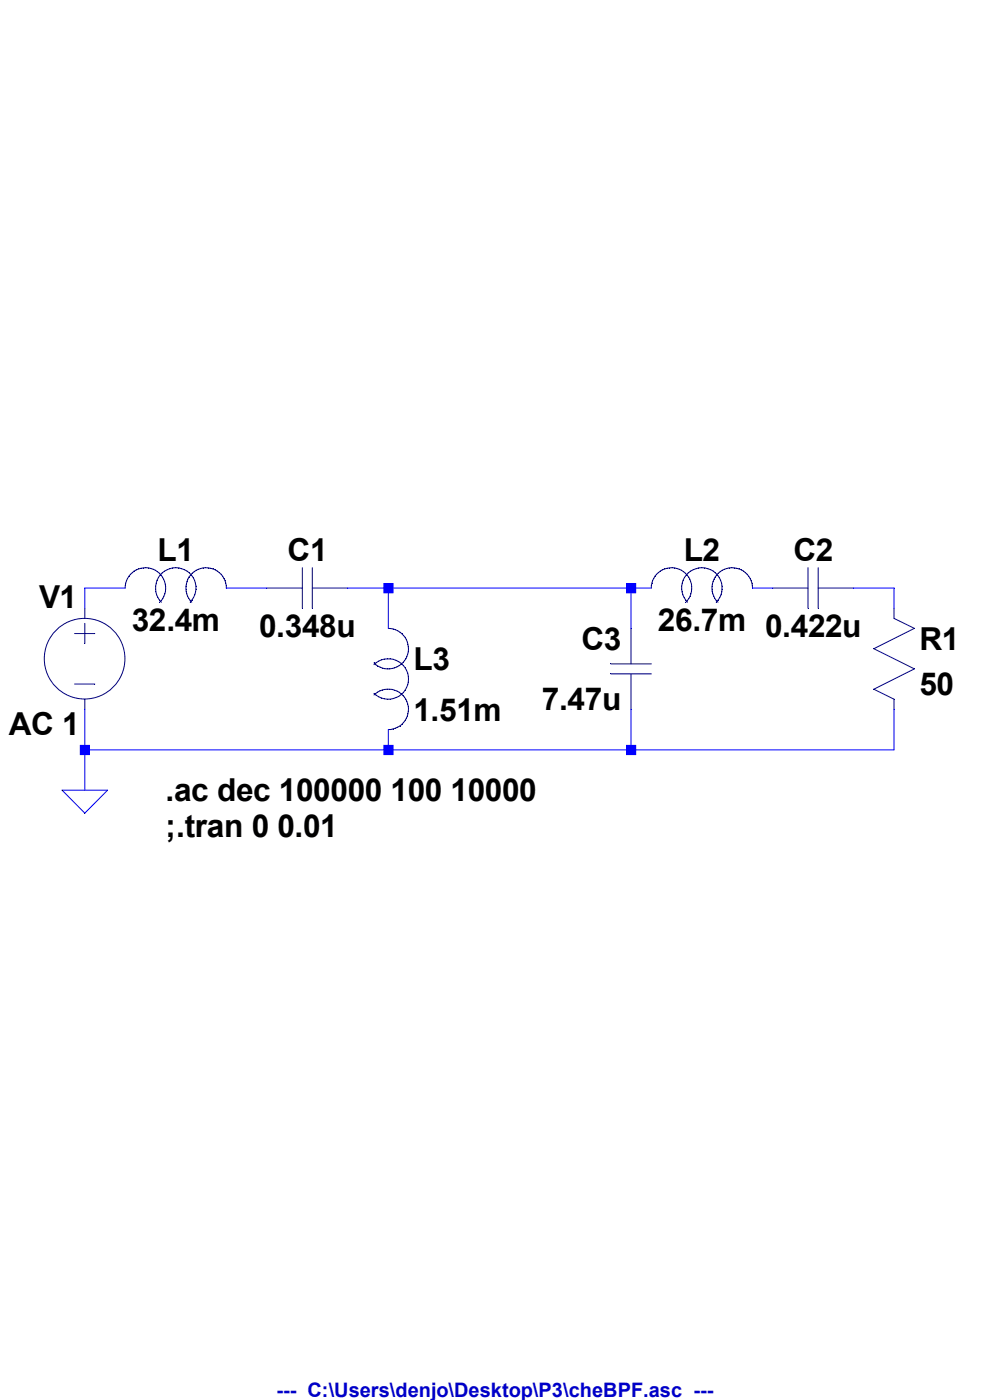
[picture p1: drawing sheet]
<svg xmlns="http://www.w3.org/2000/svg" width="210mm" height="297mm" viewBox="0 0 210 297" stroke-linecap="round" stroke-linejoin="round" font-family="sans-serif">
<defs><g id="words">
<g font-size="6.7">
<text x="33.4" y="119">L1</text>
<text x="61" y="119">C1</text>
<text x="145" y="119">L2</text>
<text x="168.3" y="119">C2</text>
<text x="8.3" y="129">V1</text>
<text x="28" y="133.8">32.4m</text>
<text x="55" y="135.1">0.348u</text>
<text x="123.4" y="137.8">C3</text>
<text x="139.6" y="133.8">26.7m 0.422u</text>
<text x="195" y="137.8">R1</text>
<text x="87.7" y="142.1">L3</text>
<text x="195" y="147.5">50</text>
<text x="1.9" y="155.8">AC 1</text>
<text x="87.7" y="152.9">1.51m</text>
<text x="115" y="150.7">7.47u</text>
<text x="35.1" y="170">.ac dec 100000 100 10000</text>
<text x="35.1" y="177.5">;.tran 0 0.01</text>
</g>
<text font-size="4.2" fill="#0000c8" x="58.7" y="296.3">--- C:\Users\denjo\Desktop\P3\cheBPF.asc ---</text>
</g></defs>
<path d="M189.7 148.3v2.2" fill="none" stroke="#00007f" stroke-width=".21"/>
<path d="M185.4 146.2l4.3 2.1" fill="none" stroke="#00007f" stroke-width=".21"/>
<path d="M194 141.9l-8.6 4.3" fill="none" stroke="#00007f" stroke-width=".21"/>
<path d="M185.4 137.6l8.6 4.3" fill="none" stroke="#00007f" stroke-width=".21"/>
<path d="M194 133.3l-8.6 4.3" fill="none" stroke="#00007f" stroke-width=".21"/>
<path d="M189.7 129v2.2" fill="none" stroke="#00007f" stroke-width=".21"/>
<path d="M189.7 131.2l4.3 2.1" fill="none" stroke="#00007f" stroke-width=".21"/>
<path d="M79.8 140.6l-.5 .4" fill="none" stroke="#00007f" stroke-width=".21"/>
<path d="M80.3 140.3l-.5 .3" fill="none" stroke="#00007f" stroke-width=".21"/>
<path d="M80.9 140l-.6 .3" fill="none" stroke="#00007f" stroke-width=".21"/>
<path d="M81.5 139.8l-.6 .2" fill="none" stroke="#00007f" stroke-width=".21"/>
<path d="M82.2 139.8h-.7" fill="none" stroke="#00007f" stroke-width=".21"/>
<path d="M82.2 139.8h.6" fill="none" stroke="#00007f" stroke-width=".21"/>
<path d="M82.8 139.8l.6 .1" fill="none" stroke="#00007f" stroke-width=".21"/>
<path d="M83.4 139.9l.6 .2" fill="none" stroke="#00007f" stroke-width=".21"/>
<path d="M84 140.1l.6 .3" fill="none" stroke="#00007f" stroke-width=".21"/>
<path d="M84.6 140.4l.5 .3" fill="none" stroke="#00007f" stroke-width=".21"/>
<path d="M85.1 140.7l.5 .5" fill="none" stroke="#00007f" stroke-width=".21"/>
<path d="M85.6 141.2l.3 .4" fill="none" stroke="#00007f" stroke-width=".21"/>
<path d="M85.9 141.6l.3 .6" fill="none" stroke="#00007f" stroke-width=".21"/>
<path d="M86.2 142.2l.3 .6" fill="none" stroke="#00007f" stroke-width=".21"/>
<path d="M86.5 142.8l.1 .6" fill="none" stroke="#00007f" stroke-width=".21"/>
<path d="M86.6 143.4l.1 .7" fill="none" stroke="#00007f" stroke-width=".21"/>
<path d="M86.7 144.1l-.1 .6" fill="none" stroke="#00007f" stroke-width=".21"/>
<path d="M86.6 144.7l-.1 .6" fill="none" stroke="#00007f" stroke-width=".21"/>
<path d="M86.5 145.3l-.3 .6" fill="none" stroke="#00007f" stroke-width=".21"/>
<path d="M86.2 145.9l-.3 .5" fill="none" stroke="#00007f" stroke-width=".21"/>
<path d="M85.9 146.4l-.3 .5" fill="none" stroke="#00007f" stroke-width=".21"/>
<path d="M85.6 146.9l-.5 .5" fill="none" stroke="#00007f" stroke-width=".21"/>
<path d="M85.1 147.4l-.5 .3" fill="none" stroke="#00007f" stroke-width=".21"/>
<path d="M84.6 147.7l-.6 .3" fill="none" stroke="#00007f" stroke-width=".21"/>
<path d="M84 148l-.6 .2" fill="none" stroke="#00007f" stroke-width=".21"/>
<path d="M83.4 148.2l-.6 .1" fill="none" stroke="#00007f" stroke-width=".21"/>
<path d="M82.2 148.3h.6" fill="none" stroke="#00007f" stroke-width=".21"/>
<path d="M81.5 148.3h.7" fill="none" stroke="#00007f" stroke-width=".21"/>
<path d="M80.9 148.1l.6 .2" fill="none" stroke="#00007f" stroke-width=".21"/>
<path d="M80.3 147.8l.6 .3" fill="none" stroke="#00007f" stroke-width=".21"/>
<path d="M79.8 147.5l.5 .3" fill="none" stroke="#00007f" stroke-width=".21"/>
<path d="M79.3 147.1l.5 .4" fill="none" stroke="#00007f" stroke-width=".21"/>
<path d="M79.7 147.1l-.4 .3" fill="none" stroke="#00007f" stroke-width=".21"/>
<path d="M80.1 146.8l-.4 .3" fill="none" stroke="#00007f" stroke-width=".21"/>
<path d="M80.6 146.6l-.5 .2" fill="none" stroke="#00007f" stroke-width=".21"/>
<path d="M81.1 146.4l-.5 .2" fill="none" stroke="#00007f" stroke-width=".21"/>
<path d="M81.6 146.3l-.5 .1" fill="none" stroke="#00007f" stroke-width=".21"/>
<path d="M82.2 146.2l-.6 .1" fill="none" stroke="#00007f" stroke-width=".21"/>
<path d="M82.2 146.2h.5" fill="none" stroke="#00007f" stroke-width=".21"/>
<path d="M82.7 146.2l.5 .1" fill="none" stroke="#00007f" stroke-width=".21"/>
<path d="M83.2 146.3l.5 .1" fill="none" stroke="#00007f" stroke-width=".21"/>
<path d="M83.7 146.4l.5 .2" fill="none" stroke="#00007f" stroke-width=".21"/>
<path d="M84.2 146.6l.5 .3" fill="none" stroke="#00007f" stroke-width=".21"/>
<path d="M84.7 146.9l.4 .3" fill="none" stroke="#00007f" stroke-width=".21"/>
<path d="M85.1 147.2l.4 .3" fill="none" stroke="#00007f" stroke-width=".21"/>
<path d="M85.5 147.5l.3 .4" fill="none" stroke="#00007f" stroke-width=".21"/>
<path d="M85.8 147.9l.3 .5" fill="none" stroke="#00007f" stroke-width=".21"/>
<path d="M86.1 148.4l.2 .4" fill="none" stroke="#00007f" stroke-width=".21"/>
<path d="M86.3 148.8l.2 .6" fill="none" stroke="#00007f" stroke-width=".21"/>
<path d="M86.5 149.4l.1 .5" fill="none" stroke="#00007f" stroke-width=".21"/>
<path d="M86.6 149.9l.1 .5" fill="none" stroke="#00007f" stroke-width=".21"/>
<path d="M86.7 150.4l-.1 .5" fill="none" stroke="#00007f" stroke-width=".21"/>
<path d="M86.6 150.9l-.1 .5" fill="none" stroke="#00007f" stroke-width=".21"/>
<path d="M86.5 151.4l-.1 .5" fill="none" stroke="#00007f" stroke-width=".21"/>
<path d="M86.4 151.9l-.2 .5" fill="none" stroke="#00007f" stroke-width=".21"/>
<path d="M86.2 152.4l-.3 .5" fill="none" stroke="#00007f" stroke-width=".21"/>
<path d="M85.9 152.9l-.3 .4" fill="none" stroke="#00007f" stroke-width=".21"/>
<path d="M85.6 153.3l-.3 .4" fill="none" stroke="#00007f" stroke-width=".21"/>
<path d="M85.3 153.7l-.5 .3" fill="none" stroke="#00007f" stroke-width=".21"/>
<path d="M84.8 154l-.4 .3" fill="none" stroke="#00007f" stroke-width=".21"/>
<path d="M84.4 154.3l-.5 .2" fill="none" stroke="#00007f" stroke-width=".21"/>
<path d="M83.9 154.5l-.5 .1" fill="none" stroke="#00007f" stroke-width=".21"/>
<path d="M83.4 154.6l-.5 .2" fill="none" stroke="#00007f" stroke-width=".21"/>
<path d="M82.4 154.8h.5" fill="none" stroke="#00007f" stroke-width=".21"/>
<path d="M82.4 133.3h.5" fill="none" stroke="#00007f" stroke-width=".21"/>
<path d="M82.9 133.3l.5 .1" fill="none" stroke="#00007f" stroke-width=".21"/>
<path d="M83.4 133.4l.5 .2" fill="none" stroke="#00007f" stroke-width=".21"/>
<path d="M83.9 133.6l.5 .2" fill="none" stroke="#00007f" stroke-width=".21"/>
<path d="M84.4 133.8l.4 .3" fill="none" stroke="#00007f" stroke-width=".21"/>
<path d="M84.8 134.1l.5 .4" fill="none" stroke="#00007f" stroke-width=".21"/>
<path d="M85.3 134.5l.3 .3" fill="none" stroke="#00007f" stroke-width=".21"/>
<path d="M85.6 134.8l.3 .4" fill="none" stroke="#00007f" stroke-width=".21"/>
<path d="M85.9 135.2l.3 .5" fill="none" stroke="#00007f" stroke-width=".21"/>
<path d="M86.2 135.7l.2 .5" fill="none" stroke="#00007f" stroke-width=".21"/>
<path d="M86.4 136.2l.1 .5" fill="none" stroke="#00007f" stroke-width=".21"/>
<path d="M86.5 136.7l.1 .5" fill="none" stroke="#00007f" stroke-width=".21"/>
<path d="M86.6 137.2l.1 .5" fill="none" stroke="#00007f" stroke-width=".21"/>
<path d="M86.7 137.7l-.1 .6" fill="none" stroke="#00007f" stroke-width=".21"/>
<path d="M86.6 138.3l-.1 .5" fill="none" stroke="#00007f" stroke-width=".21"/>
<path d="M86.5 138.8l-.2 .5" fill="none" stroke="#00007f" stroke-width=".21"/>
<path d="M86.3 139.3l-.2 .4" fill="none" stroke="#00007f" stroke-width=".21"/>
<path d="M86.1 139.7l-.3 .5" fill="none" stroke="#00007f" stroke-width=".21"/>
<path d="M85.8 140.2l-.3 .4" fill="none" stroke="#00007f" stroke-width=".21"/>
<path d="M85.5 140.6l-.4 .3" fill="none" stroke="#00007f" stroke-width=".21"/>
<path d="M85.1 140.9l-.4 .3" fill="none" stroke="#00007f" stroke-width=".21"/>
<path d="M84.7 141.2l-.5 .3" fill="none" stroke="#00007f" stroke-width=".21"/>
<path d="M84.2 141.5l-.5 .2" fill="none" stroke="#00007f" stroke-width=".21"/>
<path d="M83.7 141.7l-.5 .1" fill="none" stroke="#00007f" stroke-width=".21"/>
<path d="M83.2 141.8l-.5 .1" fill="none" stroke="#00007f" stroke-width=".21"/>
<path d="M82.2 141.9h.5" fill="none" stroke="#00007f" stroke-width=".21"/>
<path d="M81.6 141.9h.6" fill="none" stroke="#00007f" stroke-width=".21"/>
<path d="M81.1 141.7l.5 .2" fill="none" stroke="#00007f" stroke-width=".21"/>
<path d="M80.6 141.5l.5 .2" fill="none" stroke="#00007f" stroke-width=".21"/>
<path d="M80.1 141.3l.5 .2" fill="none" stroke="#00007f" stroke-width=".21"/>
<path d="M79.7 141l.4 .3" fill="none" stroke="#00007f" stroke-width=".21"/>
<path d="M79.3 140.6l.4 .4" fill="none" stroke="#00007f" stroke-width=".21"/>
<path d="M163.9 124.8h7.5" fill="none" stroke="#00007f" stroke-width=".21"/>
<path d="M173.6 124.8h7.5" fill="none" stroke="#00007f" stroke-width=".21"/>
<path d="M173.6 120.4v8.6" fill="none" stroke="#00007f" stroke-width=".21"/>
<path d="M171.4 120.4v8.6" fill="none" stroke="#00007f" stroke-width=".21"/>
<path d="M15.8 134.4h4.3" fill="none" stroke="#00007f" stroke-width=".21"/>
<path d="M15.8 145.1h4.3" fill="none" stroke="#00007f" stroke-width=".21"/>
<path d="M18 132.2v4.3" fill="none" stroke="#00007f" stroke-width=".21"/>
<path d="M18 148.3v2.2" fill="none" stroke="#00007f" stroke-width=".21"/>
<path d="M18 129v2.2" fill="none" stroke="#00007f" stroke-width=".21"/>
<g fill="none" stroke="#00007f" stroke-width=".21">
<path d="M133.9 133.3v7.5"/>
<circle cx="17.9" cy="139.7" r="8.6"/>
</g>
<path d="M133.9 143v7.5" fill="none" stroke="#00007f" stroke-width=".21"/>
<path d="M129.6 143h8.6" fill="none" stroke="#00007f" stroke-width=".21"/>
<path d="M129.6 140.8h8.6" fill="none" stroke="#00007f" stroke-width=".21"/>
<path d="M56.6 124.8h7.5" fill="none" stroke="#00007f" stroke-width=".21"/>
<path d="M66.3 124.8h7.5" fill="none" stroke="#00007f" stroke-width=".21"/>
<path d="M66.3 120.4v8.6" fill="none" stroke="#00007f" stroke-width=".21"/>
<path d="M64.1 120.4v8.6" fill="none" stroke="#00007f" stroke-width=".21"/>
<path d="M145.5 127.3l.3 .5" fill="none" stroke="#00007f" stroke-width=".21"/>
<path d="M145.1 126.7l.4 .6" fill="none" stroke="#00007f" stroke-width=".21"/>
<path d="M144.9 126.2l.2 .5" fill="none" stroke="#00007f" stroke-width=".21"/>
<path d="M144.7 125.6l.2 .6" fill="none" stroke="#00007f" stroke-width=".21"/>
<path d="M144.6 125l.1 .6" fill="none" stroke="#00007f" stroke-width=".21"/>
<path d="M144.6 124.3v.7" fill="none" stroke="#00007f" stroke-width=".21"/>
<path d="M144.7 123.7l-.1 .6" fill="none" stroke="#00007f" stroke-width=".21"/>
<path d="M144.9 123.1l-.2 .6" fill="none" stroke="#00007f" stroke-width=".21"/>
<path d="M145.2 122.5l-.3 .6" fill="none" stroke="#00007f" stroke-width=".21"/>
<path d="M145.6 122l-.4 .5" fill="none" stroke="#00007f" stroke-width=".21"/>
<path d="M146 121.5l-.4 .5" fill="none" stroke="#00007f" stroke-width=".21"/>
<path d="M146.5 121.2l-.5 .3" fill="none" stroke="#00007f" stroke-width=".21"/>
<path d="M147.1 120.9l-.6 .3" fill="none" stroke="#00007f" stroke-width=".21"/>
<path d="M147.7 120.6l-.6 .3" fill="none" stroke="#00007f" stroke-width=".21"/>
<path d="M148.3 120.5l-.6 .1" fill="none" stroke="#00007f" stroke-width=".21"/>
<path d="M148.9 120.4l-.6 .1" fill="none" stroke="#00007f" stroke-width=".21"/>
<path d="M148.9 120.4l.6 .1" fill="none" stroke="#00007f" stroke-width=".21"/>
<path d="M149.5 120.5l.7 .1" fill="none" stroke="#00007f" stroke-width=".21"/>
<path d="M150.2 120.6l.5 .3" fill="none" stroke="#00007f" stroke-width=".21"/>
<path d="M150.7 120.9l.6 .3" fill="none" stroke="#00007f" stroke-width=".21"/>
<path d="M151.3 121.2l.5 .3" fill="none" stroke="#00007f" stroke-width=".21"/>
<path d="M151.8 121.5l.4 .5" fill="none" stroke="#00007f" stroke-width=".21"/>
<path d="M152.2 122l.4 .5" fill="none" stroke="#00007f" stroke-width=".21"/>
<path d="M152.6 122.5l.3 .6" fill="none" stroke="#00007f" stroke-width=".21"/>
<path d="M152.9 123.1l.2 .6" fill="none" stroke="#00007f" stroke-width=".21"/>
<path d="M153.1 123.7l.1 .6" fill="none" stroke="#00007f" stroke-width=".21"/>
<path d="M153.2 124.3v.7" fill="none" stroke="#00007f" stroke-width=".21"/>
<path d="M153.2 125l-.1 .6" fill="none" stroke="#00007f" stroke-width=".21"/>
<path d="M153.1 125.6l-.1 .6" fill="none" stroke="#00007f" stroke-width=".21"/>
<path d="M153 126.2l-.3 .5" fill="none" stroke="#00007f" stroke-width=".21"/>
<path d="M152.7 126.7l-.3 .6" fill="none" stroke="#00007f" stroke-width=".21"/>
<path d="M152.4 127.3l-.5 .5" fill="none" stroke="#00007f" stroke-width=".21"/>
<path d="M151.9 127.4l.4 .4" fill="none" stroke="#00007f" stroke-width=".21"/>
<path d="M151.6 127l.3 .4" fill="none" stroke="#00007f" stroke-width=".21"/>
<path d="M151.4 126.5l.2 .5" fill="none" stroke="#00007f" stroke-width=".21"/>
<path d="M151.2 126l.2 .5" fill="none" stroke="#00007f" stroke-width=".21"/>
<path d="M151.1 125.5l.1 .5" fill="none" stroke="#00007f" stroke-width=".21"/>
<path d="M151 125l.1 .5" fill="none" stroke="#00007f" stroke-width=".21"/>
<path d="M151 124.4v.6" fill="none" stroke="#00007f" stroke-width=".21"/>
<path d="M151.1 123.9l-.1 .5" fill="none" stroke="#00007f" stroke-width=".21"/>
<path d="M151.3 123.4l-.2 .5" fill="none" stroke="#00007f" stroke-width=".21"/>
<path d="M151.5 122.9l-.2 .5" fill="none" stroke="#00007f" stroke-width=".21"/>
<path d="M151.7 122.4l-.2 .5" fill="none" stroke="#00007f" stroke-width=".21"/>
<path d="M152 122l-.3 .4" fill="none" stroke="#00007f" stroke-width=".21"/>
<path d="M152.4 121.6l-.4 .4" fill="none" stroke="#00007f" stroke-width=".21"/>
<path d="M152.8 121.3l-.4 .3" fill="none" stroke="#00007f" stroke-width=".21"/>
<path d="M153.2 121l-.4 .3" fill="none" stroke="#00007f" stroke-width=".21"/>
<path d="M153.7 120.8l-.5 .2" fill="none" stroke="#00007f" stroke-width=".21"/>
<path d="M154.2 120.6l-.5 .2" fill="none" stroke="#00007f" stroke-width=".21"/>
<path d="M154.7 120.5l-.5 .1" fill="none" stroke="#00007f" stroke-width=".21"/>
<path d="M155.2 120.4l-.5 .1" fill="none" stroke="#00007f" stroke-width=".21"/>
<path d="M155.2 120.4l.5 .1" fill="none" stroke="#00007f" stroke-width=".21"/>
<path d="M155.7 120.5l.6 .1" fill="none" stroke="#00007f" stroke-width=".21"/>
<path d="M156.3 120.6l.5 .1" fill="none" stroke="#00007f" stroke-width=".21"/>
<path d="M156.8 120.7l.5 .2" fill="none" stroke="#00007f" stroke-width=".21"/>
<path d="M157.3 120.9l.4 .3" fill="none" stroke="#00007f" stroke-width=".21"/>
<path d="M157.7 121.2l.4 .3" fill="none" stroke="#00007f" stroke-width=".21"/>
<path d="M158.1 121.5l.4 .3" fill="none" stroke="#00007f" stroke-width=".21"/>
<path d="M158.5 121.8l.3 .5" fill="none" stroke="#00007f" stroke-width=".21"/>
<path d="M158.8 122.3l.3 .4" fill="none" stroke="#00007f" stroke-width=".21"/>
<path d="M159.1 122.7l.2 .5" fill="none" stroke="#00007f" stroke-width=".21"/>
<path d="M159.3 123.2l.2 .5" fill="none" stroke="#00007f" stroke-width=".21"/>
<path d="M159.5 123.7l.1 .5" fill="none" stroke="#00007f" stroke-width=".21"/>
<path d="M159.6 124.2v.6" fill="none" stroke="#00007f" stroke-width=".21"/>
<path d="M138.2 124.2v.6" fill="none" stroke="#00007f" stroke-width=".21"/>
<path d="M138.3 123.7l-.1 .5" fill="none" stroke="#00007f" stroke-width=".21"/>
<path d="M138.4 123.2l-.1 .5" fill="none" stroke="#00007f" stroke-width=".21"/>
<path d="M138.7 122.7l-.3 .5" fill="none" stroke="#00007f" stroke-width=".21"/>
<path d="M138.9 122.3l-.2 .4" fill="none" stroke="#00007f" stroke-width=".21"/>
<path d="M139.3 121.8l-.4 .5" fill="none" stroke="#00007f" stroke-width=".21"/>
<path d="M139.7 121.5l-.4 .3" fill="none" stroke="#00007f" stroke-width=".21"/>
<path d="M140.1 121.2l-.4 .3" fill="none" stroke="#00007f" stroke-width=".21"/>
<path d="M140.5 120.9l-.4 .3" fill="none" stroke="#00007f" stroke-width=".21"/>
<path d="M141 120.7l-.5 .2" fill="none" stroke="#00007f" stroke-width=".21"/>
<path d="M141.5 120.6l-.5 .1" fill="none" stroke="#00007f" stroke-width=".21"/>
<path d="M142 120.5l-.5 .1" fill="none" stroke="#00007f" stroke-width=".21"/>
<path d="M142.6 120.4l-.6 .1" fill="none" stroke="#00007f" stroke-width=".21"/>
<path d="M142.6 120.4l.5 .1" fill="none" stroke="#00007f" stroke-width=".21"/>
<path d="M143.1 120.5l.5 .1" fill="none" stroke="#00007f" stroke-width=".21"/>
<path d="M143.6 120.6l.5 .2" fill="none" stroke="#00007f" stroke-width=".21"/>
<path d="M144.1 120.8l.5 .2" fill="none" stroke="#00007f" stroke-width=".21"/>
<path d="M144.6 121l.4 .3" fill="none" stroke="#00007f" stroke-width=".21"/>
<path d="M145 121.3l.4 .3" fill="none" stroke="#00007f" stroke-width=".21"/>
<path d="M145.4 121.6l.4 .4" fill="none" stroke="#00007f" stroke-width=".21"/>
<path d="M145.8 122l.3 .4" fill="none" stroke="#00007f" stroke-width=".21"/>
<path d="M146.1 122.4l.2 .5" fill="none" stroke="#00007f" stroke-width=".21"/>
<path d="M146.3 122.9l.2 .5" fill="none" stroke="#00007f" stroke-width=".21"/>
<path d="M146.5 123.4l.2 .5" fill="none" stroke="#00007f" stroke-width=".21"/>
<path d="M146.7 123.9v.5" fill="none" stroke="#00007f" stroke-width=".21"/>
<path d="M146.7 124.4v.6" fill="none" stroke="#00007f" stroke-width=".21"/>
<path d="M146.7 125v.5" fill="none" stroke="#00007f" stroke-width=".21"/>
<path d="M146.7 125.5l-.1 .5" fill="none" stroke="#00007f" stroke-width=".21"/>
<path d="M146.6 126l-.2 .5" fill="none" stroke="#00007f" stroke-width=".21"/>
<path d="M146.4 126.5l-.3 .5" fill="none" stroke="#00007f" stroke-width=".21"/>
<path d="M146.1 127l-.3 .4" fill="none" stroke="#00007f" stroke-width=".21"/>
<path d="M145.8 127.4l-.3 .4" fill="none" stroke="#00007f" stroke-width=".21"/>
<path d="M33.8 127.3l.4 .5" fill="none" stroke="#00007f" stroke-width=".21"/>
<path d="M33.5 126.7l.3 .6" fill="none" stroke="#00007f" stroke-width=".21"/>
<path d="M33.2 126.2l.3 .5" fill="none" stroke="#00007f" stroke-width=".21"/>
<path d="M33.1 125.6l.1 .6" fill="none" stroke="#00007f" stroke-width=".21"/>
<path d="M33 125l.1 .6" fill="none" stroke="#00007f" stroke-width=".21"/>
<path d="M33 124.3v.7" fill="none" stroke="#00007f" stroke-width=".21"/>
<path d="M33.1 123.7l-.1 .6" fill="none" stroke="#00007f" stroke-width=".21"/>
<path d="M33.3 123.1l-.2 .6" fill="none" stroke="#00007f" stroke-width=".21"/>
<path d="M33.6 122.5l-.3 .6" fill="none" stroke="#00007f" stroke-width=".21"/>
<path d="M34 122l-.4 .5" fill="none" stroke="#00007f" stroke-width=".21"/>
<path d="M34.4 121.5l-.4 .5" fill="none" stroke="#00007f" stroke-width=".21"/>
<path d="M34.9 121.2l-.5 .3" fill="none" stroke="#00007f" stroke-width=".21"/>
<path d="M35.5 120.9l-.6 .3" fill="none" stroke="#00007f" stroke-width=".21"/>
<path d="M36 120.6l-.5 .3" fill="none" stroke="#00007f" stroke-width=".21"/>
<path d="M36.7 120.5l-.7 .1" fill="none" stroke="#00007f" stroke-width=".21"/>
<path d="M37.3 120.4l-.6 .1" fill="none" stroke="#00007f" stroke-width=".21"/>
<path d="M37.3 120.4l.6 .1" fill="none" stroke="#00007f" stroke-width=".21"/>
<path d="M37.9 120.5l.6 .1" fill="none" stroke="#00007f" stroke-width=".21"/>
<path d="M38.5 120.6l.6 .3" fill="none" stroke="#00007f" stroke-width=".21"/>
<path d="M39.1 120.9l.6 .3" fill="none" stroke="#00007f" stroke-width=".21"/>
<path d="M39.7 121.2l.5 .3" fill="none" stroke="#00007f" stroke-width=".21"/>
<path d="M40.2 121.5l.4 .5" fill="none" stroke="#00007f" stroke-width=".21"/>
<path d="M40.6 122l.4 .5" fill="none" stroke="#00007f" stroke-width=".21"/>
<path d="M41 122.5l.3 .6" fill="none" stroke="#00007f" stroke-width=".21"/>
<path d="M41.3 123.1l.1 .6" fill="none" stroke="#00007f" stroke-width=".21"/>
<path d="M41.4 123.7l.2 .6" fill="none" stroke="#00007f" stroke-width=".21"/>
<path d="M41.6 124.3v.7" fill="none" stroke="#00007f" stroke-width=".21"/>
<path d="M41.6 125l-.1 .6" fill="none" stroke="#00007f" stroke-width=".21"/>
<path d="M41.5 125.6l-.2 .6" fill="none" stroke="#00007f" stroke-width=".21"/>
<path d="M41.3 126.2l-.2 .5" fill="none" stroke="#00007f" stroke-width=".21"/>
<path d="M41.1 126.7l-.4 .6" fill="none" stroke="#00007f" stroke-width=".21"/>
<path d="M40.7 127.3l-.4 .5" fill="none" stroke="#00007f" stroke-width=".21"/>
<path d="M40.3 127.4l.4 .4" fill="none" stroke="#00007f" stroke-width=".21"/>
<path d="M40 127l.3 .4" fill="none" stroke="#00007f" stroke-width=".21"/>
<path d="M39.8 126.5l.2 .5" fill="none" stroke="#00007f" stroke-width=".21"/>
<path d="M39.6 126l.2 .5" fill="none" stroke="#00007f" stroke-width=".21"/>
<path d="M39.5 125.5l.1 .5" fill="none" stroke="#00007f" stroke-width=".21"/>
<path d="M39.5 125v.5" fill="none" stroke="#00007f" stroke-width=".21"/>
<path d="M39.5 124.4v.6" fill="none" stroke="#00007f" stroke-width=".21"/>
<path d="M39.5 123.9v.5" fill="none" stroke="#00007f" stroke-width=".21"/>
<path d="M39.7 123.4l-.2 .5" fill="none" stroke="#00007f" stroke-width=".21"/>
<path d="M39.8 122.9l-.1 .5" fill="none" stroke="#00007f" stroke-width=".21"/>
<path d="M40.1 122.4l-.3 .5" fill="none" stroke="#00007f" stroke-width=".21"/>
<path d="M40.4 122l-.3 .4" fill="none" stroke="#00007f" stroke-width=".21"/>
<path d="M40.8 121.6l-.4 .4" fill="none" stroke="#00007f" stroke-width=".21"/>
<path d="M41.2 121.3l-.4 .3" fill="none" stroke="#00007f" stroke-width=".21"/>
<path d="M41.6 121l-.4 .3" fill="none" stroke="#00007f" stroke-width=".21"/>
<path d="M42.1 120.8l-.5 .2" fill="none" stroke="#00007f" stroke-width=".21"/>
<path d="M42.6 120.6l-.5 .2" fill="none" stroke="#00007f" stroke-width=".21"/>
<path d="M43.1 120.5l-.5 .1" fill="none" stroke="#00007f" stroke-width=".21"/>
<path d="M43.6 120.4l-.5 .1" fill="none" stroke="#00007f" stroke-width=".21"/>
<path d="M43.6 120.4l.6 .1" fill="none" stroke="#00007f" stroke-width=".21"/>
<path d="M44.2 120.5l.5 .1" fill="none" stroke="#00007f" stroke-width=".21"/>
<path d="M44.7 120.6l.5 .1" fill="none" stroke="#00007f" stroke-width=".21"/>
<path d="M45.2 120.7l.5 .2" fill="none" stroke="#00007f" stroke-width=".21"/>
<path d="M45.7 120.9l.4 .3" fill="none" stroke="#00007f" stroke-width=".21"/>
<path d="M46.1 121.2l.4 .3" fill="none" stroke="#00007f" stroke-width=".21"/>
<path d="M46.5 121.5l.4 .3" fill="none" stroke="#00007f" stroke-width=".21"/>
<path d="M46.9 121.8l.3 .5" fill="none" stroke="#00007f" stroke-width=".21"/>
<path d="M47.2 122.3l.3 .4" fill="none" stroke="#00007f" stroke-width=".21"/>
<path d="M47.5 122.7l.3 .5" fill="none" stroke="#00007f" stroke-width=".21"/>
<path d="M47.8 123.2l.1 .5" fill="none" stroke="#00007f" stroke-width=".21"/>
<path d="M47.9 123.7l.1 .5" fill="none" stroke="#00007f" stroke-width=".21"/>
<path d="M48 124.2v.6" fill="none" stroke="#00007f" stroke-width=".21"/>
<path d="M26.6 124.2l-.1 .6" fill="none" stroke="#00007f" stroke-width=".21"/>
<path d="M26.7 123.7l-.1 .5" fill="none" stroke="#00007f" stroke-width=".21"/>
<path d="M26.8 123.2l-.1 .5" fill="none" stroke="#00007f" stroke-width=".21"/>
<path d="M27.1 122.7l-.3 .5" fill="none" stroke="#00007f" stroke-width=".21"/>
<path d="M27.3 122.3l-.2 .4" fill="none" stroke="#00007f" stroke-width=".21"/>
<path d="M27.7 121.8l-.4 .5" fill="none" stroke="#00007f" stroke-width=".21"/>
<path d="M28.1 121.5l-.4 .3" fill="none" stroke="#00007f" stroke-width=".21"/>
<path d="M28.4 121.2l-.3 .3" fill="none" stroke="#00007f" stroke-width=".21"/>
<path d="M28.9 120.9l-.5 .3" fill="none" stroke="#00007f" stroke-width=".21"/>
<path d="M29.4 120.7l-.5 .2" fill="none" stroke="#00007f" stroke-width=".21"/>
<path d="M29.9 120.6l-.5 .1" fill="none" stroke="#00007f" stroke-width=".21"/>
<path d="M30.4 120.5l-.5 .1" fill="none" stroke="#00007f" stroke-width=".21"/>
<path d="M30.9 120.4l-.5 .1" fill="none" stroke="#00007f" stroke-width=".21"/>
<path d="M30.9 120.4l.6 .1" fill="none" stroke="#00007f" stroke-width=".21"/>
<path d="M31.5 120.5l.5 .1" fill="none" stroke="#00007f" stroke-width=".21"/>
<path d="M32 120.6l.5 .2" fill="none" stroke="#00007f" stroke-width=".21"/>
<path d="M32.5 120.8l.5 .2" fill="none" stroke="#00007f" stroke-width=".21"/>
<path d="M33 121l.4 .3" fill="none" stroke="#00007f" stroke-width=".21"/>
<path d="M33.4 121.3l.4 .3" fill="none" stroke="#00007f" stroke-width=".21"/>
<path d="M33.8 121.6l.4 .4" fill="none" stroke="#00007f" stroke-width=".21"/>
<path d="M34.2 122l.3 .4" fill="none" stroke="#00007f" stroke-width=".21"/>
<path d="M34.5 122.4l.2 .5" fill="none" stroke="#00007f" stroke-width=".21"/>
<path d="M34.7 122.9l.2 .5" fill="none" stroke="#00007f" stroke-width=".21"/>
<path d="M34.9 123.4l.2 .5" fill="none" stroke="#00007f" stroke-width=".21"/>
<path d="M35.1 123.9v.5" fill="none" stroke="#00007f" stroke-width=".21"/>
<path d="M35.1 124.4v.6" fill="none" stroke="#00007f" stroke-width=".21"/>
<path d="M35.1 125v.5" fill="none" stroke="#00007f" stroke-width=".21"/>
<path d="M35.1 125.5l-.1 .5" fill="none" stroke="#00007f" stroke-width=".21"/>
<path d="M35 126l-.2 .5" fill="none" stroke="#00007f" stroke-width=".21"/>
<path d="M34.8 126.5l-.3 .5" fill="none" stroke="#00007f" stroke-width=".21"/>
<path d="M34.5 127l-.3 .4" fill="none" stroke="#00007f" stroke-width=".21"/>
<path d="M34.2 127.4l-.3 .4" fill="none" stroke="#00007f" stroke-width=".21"/>
<path d="M18 124.8h8.5M13.2 167.6h9.6l-4.8 4.9z" fill="none" stroke="#00f" stroke-width=".21"/>
<path d="M48 124.8h8.6" fill="none" stroke="#00f" stroke-width=".21"/>
<path d="M73.8 124.8h8.6" fill="none" stroke="#00f" stroke-width=".21"/>
<path d="M82.4 124.8h51.5" fill="none" stroke="#00f" stroke-width=".21"/>
<path d="M133.9 124.8h4.3" fill="none" stroke="#00f" stroke-width=".21"/>
<path d="M159.6 124.8h4.3" fill="none" stroke="#00f" stroke-width=".21"/>
<path d="M181.1 124.8h8.6" fill="none" stroke="#00f" stroke-width=".21"/>
<path d="M18 124.8v4.2" fill="none" stroke="#00f" stroke-width=".21"/>
<path d="M189.7 124.8v4.2" fill="none" stroke="#00f" stroke-width=".21"/>
<path d="M82.4 124.8v8.5" fill="none" stroke="#00f" stroke-width=".21"/>
<path d="M133.9 124.8v8.5" fill="none" stroke="#00f" stroke-width=".21"/>
<path d="M18 150.5v8.6" fill="none" stroke="#00f" stroke-width=".21"/>
<path d="M82.4 154.8v4.3" fill="none" stroke="#00f" stroke-width=".21"/>
<path d="M18 159.1h64.4" fill="none" stroke="#00f" stroke-width=".21"/>
<path d="M133.9 150.5v8.6" fill="none" stroke="#00f" stroke-width=".21"/>
<path d="M82.4 159.1h51.5" fill="none" stroke="#00f" stroke-width=".21"/>
<path d="M189.7 150.5v8.6" fill="none" stroke="#00f" stroke-width=".21"/>
<path d="M133.9 159.1h55.8" fill="none" stroke="#00f" stroke-width=".21"/>
<path d="M18 159.1v8.5" fill="none" stroke="#00f" stroke-width=".21"/>
<path d="M16.9 158h2.2v2.2h-2.2zM81.3 123.7h2.2v2.2h-2.2zM81.3 158h2.2v2.2h-2.2zM132.8 123.7h2.2v2.2h-2.2zM132.8 158h2.2v2.2h-2.2z" fill-rule="evenodd" fill="#00f"/>
<use href="#words"/>
</svg>
